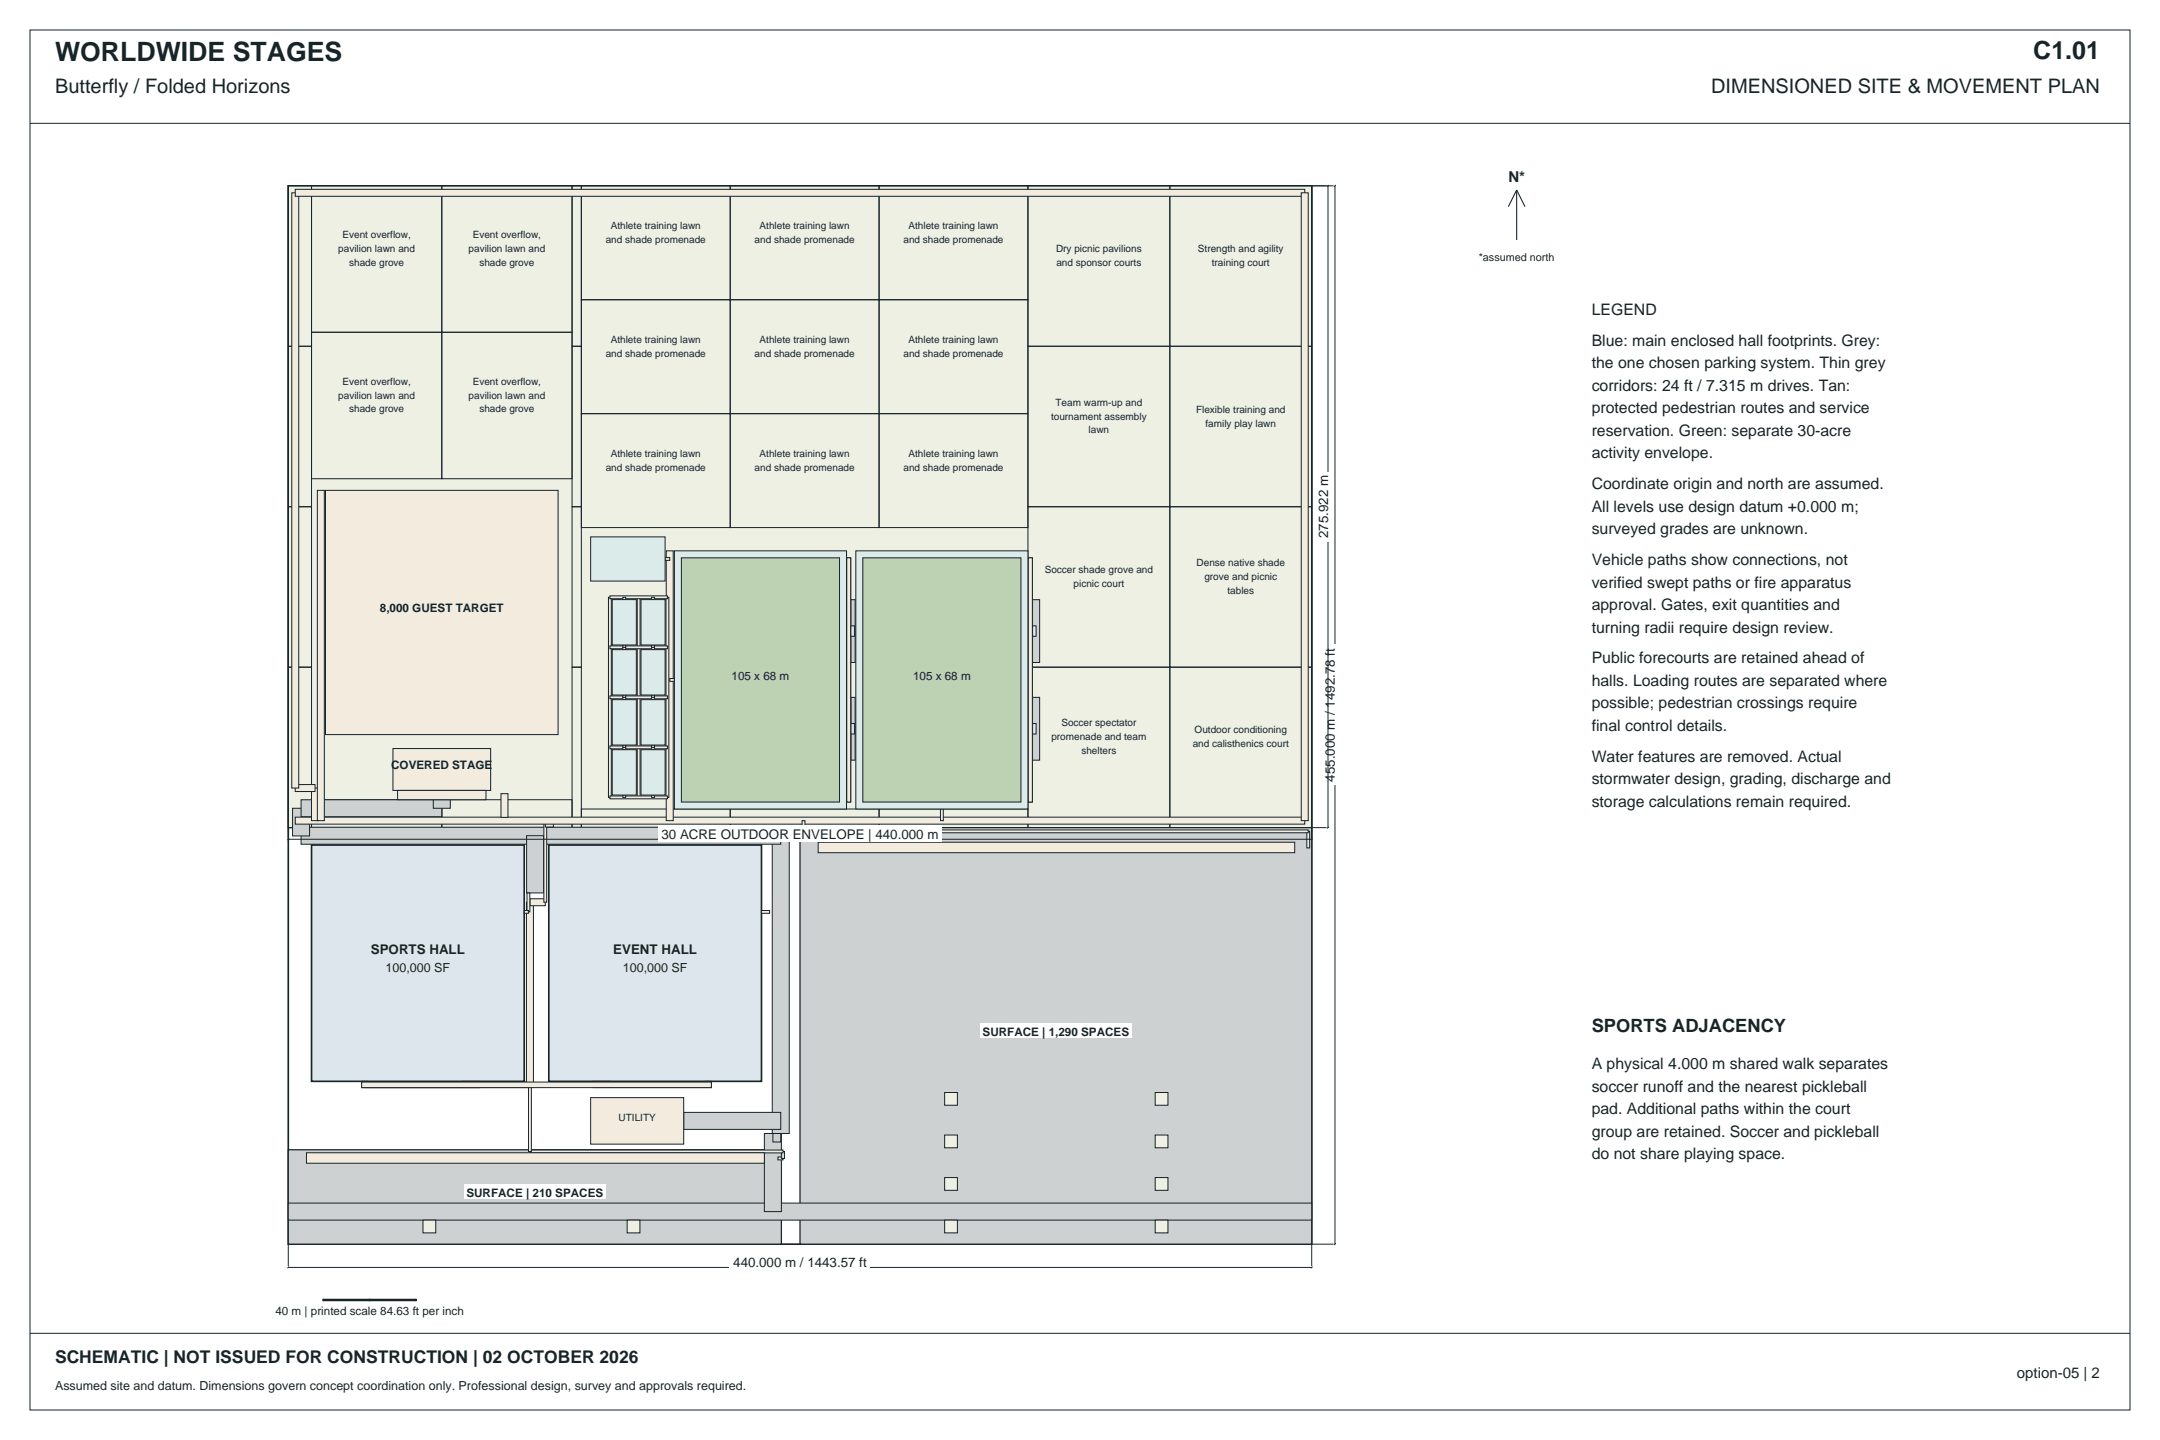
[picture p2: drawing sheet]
<svg xmlns="http://www.w3.org/2000/svg" width="914mm" height="610mm" viewBox="0 0 914 610" stroke-linecap="round" stroke-linejoin="round" font-family="sans-serif">
<defs><g id="words">
<text font-size="11.3" fill="#17242a" x="23.3" y="25.8">WORLDWIDE STAGES</text>
<text font-size="10.6" fill="#17242a" x="860.8" y="25">C1.01</text>
<g font-size="8.5" fill="#17242a">
<text x="23.3" y="39.2">Butterfly / Folded Horizons</text>
<text x="724.3" y="39.2">DIMENSIONED SITE &amp; MOVEMENT PLAN</text>
</g>
<text font-size="7.8" fill="#17242a" x="673.8" y="436.7">SPORTS ADJACENCY</text>
<text font-size="7.4" fill="#17242a" x="23.3" y="577.1">SCHEMATIC | NOT ISSUED FOR CONSTRUCTION | 02 OCTOBER 2026</text>
<g font-size="6.7" fill="#17242a">
<text x="673.8" y="133.3">LEGEND</text>
<text x="673.8" y="146.4">Blue: main enclosed hall footprints. Grey:</text>
<text x="673.8" y="155.9">the one chosen parking system. Thin grey</text>
<text x="673.8" y="165.5">corridors: 24 ft / 7.315 m drives. Tan:</text>
<text x="673.8" y="175">protected pedestrian routes and service</text>
<text x="673.8" y="184.5">reservation. Green: separate 30-acre</text>
<text x="673.8" y="194">activity envelope.</text>
<text x="673.8" y="207.1">Coordinate origin and north are assumed.</text>
<text x="673.8" y="216.6">All levels use design datum +0.000 m;</text>
<text x="673.8" y="226.1">surveyed grades are unknown.</text>
<text x="673.8" y="239.2">Vehicle paths show connections, not</text>
<text x="673.8" y="248.7">verified swept paths or fire apparatus</text>
<text x="673.8" y="258.2">approval. Gates, exit quantities and</text>
<text x="673.8" y="267.8">turning radii require design review.</text>
<text x="673.8" y="280.8">Public forecourts are retained ahead of</text>
<text x="673.8" y="290.3">halls. Loading routes are separated where</text>
<text x="673.8" y="299.9">possible; pedestrian crossings require</text>
<text x="673.8" y="309.4">final control details.</text>
<text x="673.8" y="322.4">Water features are removed. Actual</text>
<text x="673.8" y="332">stormwater design, grading, discharge and</text>
<text x="673.8" y="341.5">storage calculations remain required.</text>
<text x="673.8" y="452.6">A physical 4.000 m shared walk separates</text>
<text x="673.8" y="462.1">soccer runoff and the nearest pickleball</text>
<text x="673.8" y="471.7">pad. Additional paths within the court</text>
<text x="673.8" y="481.2">group are retained. Soccer and pickleball</text>
<text x="673.8" y="490.7">do not share playing space.</text>
</g>
<g font-size="6.3" fill="#17242a">
<text x="638.5" y="76.9">N*</text>
<text x="853.8" y="583.5">option-05 | 2</text>
</g>
<g font-size="5.6" fill="#17242a">
<text x="562.2" y="227.9" transform="rotate(-90 562.2 227.9)">275.922 m</text>
<text x="565.1" y="330.9" transform="rotate(-90 565.1 330.9)">455.000 m / 1492.78 ft</text>
<text x="280.1" y="355.3">30 ACRE OUTDOOR ENVELOPE | 440.000 m</text>
<text x="157" y="403.8">SPORTS HALL</text>
<text x="259.6" y="403.8">EVENT HALL</text>
<text x="310.4" y="536.5">440.000 m / 1443.57 ft</text>
</g>
<g font-size="5.3" fill="#17242a">
<text x="163.2" y="411.7">100,000 SF</text>
<text x="263.7" y="411.7">100,000 SF</text>
<text x="23.3" y="588.4">Assumed site and datum. Dimensions govern concept coordination only. Professional design, survey and approvals required.</text>
</g>
<g font-size="4.9" fill="#17242a">
<text x="160.8" y="259.3">8,000 GUEST TARGET</text>
<text x="309.7" y="287.8">105 x 68 m</text>
<text x="386.5" y="287.8">105 x 68 m</text>
<text x="165.6" y="325.7">COVERED STAGE</text>
<text x="416" y="438.5">SURFACE | 1,290 SPACES</text>
<text x="197.5" y="506.7">SURFACE | 210 SPACES</text>
<text x="116.6" y="556.7">40 m | printed scale 84.63 ft per inch</text>
</g>
<text font-size="4.6" fill="#17242a" x="626" y="110.4">*assumed north</text>
<g font-size="4.2" fill="#17242a">
<text x="145" y="100.8">Event overflow,</text>
<text x="200.1" y="100.8">Event overflow,</text>
<text x="258.6" y="96.9">Athlete training lawn</text>
<text x="321.6" y="96.9">Athlete training lawn</text>
<text x="384.6" y="96.9">Athlete training lawn</text>
<text x="143.2" y="106.7">pavilion lawn and</text>
<text x="198.4" y="106.7">pavilion lawn and</text>
<text x="256.4" y="102.8">and shade promenade</text>
<text x="319.5" y="102.8">and shade promenade</text>
<text x="382.5" y="102.8">and shade promenade</text>
<text x="447.1" y="106.7">Dry picnic pavilions</text>
<text x="507.1" y="106.7">Strength and agility</text>
<text x="147.8" y="112.6">shade grove</text>
<text x="202.9" y="112.6">shade grove</text>
<text x="447.2" y="112.6">and sponsor courts</text>
<text x="513" y="112.6">training court</text>
<text x="258.6" y="145.1">Athlete training lawn</text>
<text x="321.6" y="145.1">Athlete training lawn</text>
<text x="384.6" y="145.1">Athlete training lawn</text>
<text x="256.4" y="151">and shade promenade</text>
<text x="319.5" y="151">and shade promenade</text>
<text x="382.5" y="151">and shade promenade</text>
<text x="145" y="162.8">Event overflow,</text>
<text x="200.1" y="162.8">Event overflow,</text>
<text x="143.2" y="168.7">pavilion lawn and</text>
<text x="198.4" y="168.7">pavilion lawn and</text>
<text x="446.8" y="171.7">Team warm-up and</text>
<text x="147.8" y="174.6">shade grove</text>
<text x="202.9" y="174.6">shade grove</text>
<text x="445" y="177.6">tournament assembly</text>
<text x="506.3" y="174.6">Flexible training and</text>
<text x="460.8" y="183.5">lawn</text>
<text x="510.3" y="180.6">family play lawn</text>
<text x="258.6" y="193.3">Athlete training lawn</text>
<text x="321.6" y="193.3">Athlete training lawn</text>
<text x="384.6" y="193.3">Athlete training lawn</text>
<text x="256.4" y="199.2">and shade promenade</text>
<text x="319.5" y="199.2">and shade promenade</text>
<text x="382.5" y="199.2">and shade promenade</text>
<text x="506.6" y="239.6">Dense native shade</text>
<text x="442.3" y="242.6">Soccer shade grove and</text>
<text x="509.9" y="245.5">grove and picnic</text>
<text x="454.5" y="248.5">picnic court</text>
<text x="519.6" y="251.4">tables</text>
<text x="449.3" y="307.5">Soccer spectator</text>
<text x="505.7" y="310.5">Outdoor conditioning</text>
<text x="445.1" y="313.4">promenade and team</text>
<text x="504.9" y="316.4">and calisthenics court</text>
<text x="457.8" y="319.4">shelters</text>
<text x="261.9" y="474.5">UTILITY</text>
</g>
</g></defs>
<path d="M12.7 12.7h889v584.2h-889zM12.7 52.2h889M12.7 564.4h889" fill="none" stroke="#17242a" stroke-width=".42"/>
<path d="M122 78.7h433.3v448h-433.3z" fill="none" stroke="#17242a" stroke-width=".71" stroke-linecap="butt"/>
<path d="M122 78.7h433.3v271.7h-433.3z" fill-rule="evenodd" fill="#edf0e3" stroke="#17242a" stroke-width=".53"/>
<g fill="none" stroke="#17242a" stroke-width=".42">
<path d="M122 78.7h9.9v67.9h-9.9zM131.9 78.7h55.1v62h-55.1zM187 78.7h55.2v62h-55.2zM242.2 78.7h3.9v67.9h-3.9zM246.1 78.7h63v48.2h-63zM309.1 78.7h63v48.2h-63zM372.1 78.7h63.1v48.2h-63.1zM435.2 78.7h60v67.9h-60zM495.2 78.7h60.1v67.9h-60.1zM246.1 126.9h63v48.2h-63zM309.1 126.9h63v48.2h-63zM372.1 126.9h63.1v48.2h-63.1z"/>
<path d="M122 146.6h9.9v67.9h-9.9zM131.9 140.7h55.1v62h-55.1zM187 140.7h55.2v62h-55.2zM242.2 146.6h3.9v67.9h-3.9zM435.2 146.6h60v67.9h-60zM495.2 146.6h60.1v67.9h-60.1zM246.1 175.1h63v48.2h-63zM309.1 175.1h63v48.2h-63zM372.1 175.1h63.1v48.2h-63.1zM122 214.5h9.9v67.9h-9.9zM242.2 214.5h3.9v67.9h-3.9zM435.2 214.5h60v67.9h-60z"/>
<path d="M495.2 214.5h60.1v67.9h-60.1zM122 282.4h9.9v68h-9.9zM242.2 282.4h3.9v68h-3.9zM435.2 282.4h60v68h-60zM495.2 282.4h60.1v68h-60.1zM131.9 338.5h55.1v11.9h-55.1zM187 338.5h55.2v11.9h-55.2zM246.1 342.5h63v7.9h-63zM309.1 342.5h63v7.9h-63zM372.1 342.5h63.1v7.9h-63.1z"/>
</g>
<g fill="#dde6ec" stroke="#17242a" stroke-width=".71" stroke-linecap="butt">
<path d="M131.9 357.7h90v100.1h-90z" fill-rule="evenodd"/>
<path d="M232.3 357.7h90.1v100.1h-90.1z" fill-rule="evenodd"/>
</g>
<g fill="#ced1d1" stroke="#17242a" stroke-width=".53">
<path d="M338.7 350.4h216.6v176.3h-216.6z" fill-rule="evenodd"/>
<path d="M122 486.7h208.8v40h-208.8z" fill-rule="evenodd"/>
</g>
<g fill="#ced1d1" stroke="#17242a" stroke-width=".42">
<path d="M122 509.3h433.3v7.2h-433.3z" fill-rule="evenodd"/>
<path d="M323.6 479.8h7.2v33.1h-7.2z" fill-rule="evenodd"/>
<path d="M327.2 476.2h3.3v7.2h-3.3z" fill-rule="evenodd"/>
<path d="M326.9 353.9h7.2v125.9h-7.2z" fill-rule="evenodd"/>
<path d="M127.5 350.2h203v7.2h-203z" fill-rule="evenodd"/>
<path d="M222.9 353.8h7.2v24.2h-7.2z" fill-rule="evenodd"/>
<path d="M123.9 342.2h7.2v11.7h-7.2z" fill-rule="evenodd"/>
<path d="M127.5 338.6h59.5v7.2h-59.5z" fill-rule="evenodd"/>
<path d="M183.4 338.5h7.2v3.7h-7.2z" fill-rule="evenodd"/>
<path d="M289.4 470.9h41.1v7.2h-41.1z" fill-rule="evenodd"/>
</g>
<g fill="#f3ebdd" stroke="#17242a" stroke-width=".42">
<path d="M154.4 458.1h69.9v2.3h-69.9z" fill-rule="evenodd"/>
<path d="M222.9 381.9h2.9v77.3h-2.9z" fill-rule="evenodd"/>
<path d="M224.3 380.5h6.5v2.9h-6.5z" fill-rule="evenodd"/>
<path d="M230.2 348.6h1.2v33.3h-1.2z" fill-rule="evenodd"/>
<path d="M230.8 347.1h3.5v3h-3.5z" fill-rule="evenodd"/>
<path d="M232.8 347.4h3v1.2h-3z" fill-rule="evenodd"/>
<path d="M153.1 457.8h2.6v1.4h-2.6z" fill-rule="evenodd"/>
<path d="M195.7 457.8h7.4v1.4h-7.4z" fill-rule="evenodd"/>
<path d="M153.1 458.1h50v2.3h-50z" fill-rule="evenodd"/>
<path d="M223.1 378h1.2v8h-1.2z" fill-rule="evenodd"/>
<path d="M221.9 385.4h1.8v1.2h-1.8z" fill-rule="evenodd"/>
<path d="M251.1 457.8h7.4v1.4h-7.4z" fill-rule="evenodd"/>
<path d="M298.6 457.8h2.5v1.4h-2.5z" fill-rule="evenodd"/>
<path d="M251.1 458.1h50v2.3h-50z" fill-rule="evenodd"/>
<path d="M322.4 385.4h3.4v1.2h-3.4z" fill-rule="evenodd"/>
<path d="M125 345.9h427.3v3h-427.3z" fill-rule="evenodd"/>
<path d="M131.9 333.6h2.9v13.8h-2.9z" fill-rule="evenodd"/>
<path d="M125 332.1h8.4v3h-8.4z" fill-rule="evenodd"/>
<path d="M123.5 81.6h3v252h-3z" fill-rule="evenodd"/>
<path d="M125 80.1h427.3v3h-427.3z" fill-rule="evenodd"/>
<path d="M550.9 81.6h2.9v265.8h-2.9z" fill-rule="evenodd"/>
<path d="M282 233.2h3v114.2h-3z" fill-rule="evenodd"/>
<path d="M257.6 252.9h1.2v84.7h-1.2z" fill-rule="evenodd"/>
<path d="M269.8 252.9h1.2v84.7h-1.2z" fill-rule="evenodd"/>
<path d="M281.9 252.9h1.2v84.7h-1.2z" fill-rule="evenodd"/>
<path d="M258.2 337h24.3v1.2h-24.3z" fill-rule="evenodd"/>
<path d="M258.2 315.8h24.3v1.2h-24.3z" fill-rule="evenodd"/>
<path d="M258.2 294.6h24.3v1.2h-24.3z" fill-rule="evenodd"/>
<path d="M258.2 273.4h24.3v1.2h-24.3z" fill-rule="evenodd"/>
<path d="M258.2 252.3h24.3v1.2h-24.3z" fill-rule="evenodd"/>
<path d="M275.9 336.6h1.2v1h-1.2z" fill-rule="evenodd"/>
<path d="M275.9 316.4h1.2v1h-1.2z" fill-rule="evenodd"/>
<path d="M263.7 336.6h1.2v1h-1.2z" fill-rule="evenodd"/>
<path d="M263.7 316.4h1.2v1h-1.2z" fill-rule="evenodd"/>
<path d="M275.9 315.4h1.2v1h-1.2z" fill-rule="evenodd"/>
<path d="M275.9 295.2h1.2v1h-1.2z" fill-rule="evenodd"/>
<path d="M263.7 315.4h1.2v1h-1.2z" fill-rule="evenodd"/>
<path d="M263.7 295.2h1.2v1h-1.2z" fill-rule="evenodd"/>
<path d="M275.9 294.2h1.2v1h-1.2z" fill-rule="evenodd"/>
<path d="M275.9 274h1.2v1h-1.2z" fill-rule="evenodd"/>
<path d="M263.7 294.2h1.2v1h-1.2z" fill-rule="evenodd"/>
<path d="M263.7 274h1.2v1h-1.2z" fill-rule="evenodd"/>
<path d="M275.9 273h1.2v1h-1.2z" fill-rule="evenodd"/>
<path d="M275.9 252.9h1.2v.9h-1.2z" fill-rule="evenodd"/>
<path d="M263.7 273h1.2v1h-1.2z" fill-rule="evenodd"/>
<path d="M263.7 252.9h1.2v.9h-1.2z" fill-rule="evenodd"/>
<path d="M398.1 342.5h1.2v4.9h-1.2z" fill-rule="evenodd"/>
<path d="M283.5 287.2h2v1.2h-2z" fill-rule="evenodd"/>
<path d="M281.6 236h1.9v1.2h-1.9z" fill-rule="evenodd"/>
<path d="M134.3 207.6h3v139.8h-3z" fill-rule="evenodd"/>
<path d="M553.2 351.9h1.2v7.1h-1.2z" fill-rule="evenodd"/>
<path d="M340.1 351.3h213.7v1.2h-213.7z" fill-rule="evenodd"/>
<path d="M339.5 347.4h1.2v4.5h-1.2z" fill-rule="evenodd"/>
<path d="M329.3 489.8h2.2v1.2h-2.2z" fill-rule="evenodd"/>
<path d="M330.9 487.5h1.2v2.9h-1.2z" fill-rule="evenodd"/>
<path d="M224.3 486.9h107.2v1.2h-107.2z" fill-rule="evenodd"/>
<path d="M223.7 459.2h1.2v28.3h-1.2z" fill-rule="evenodd"/>
<path d="M153.1 458.1h148v2.3h-148z" fill-rule="evenodd"/>
<path d="M212.1 336h2.9v10h-2.9z" fill-rule="evenodd"/>
</g>
<path d="M360.2 295.2h1.8v26.6h-1.8z" fill-rule="evenodd" fill="#ced1d1" stroke="#17242a" stroke-width=".42"/>
<path d="M358.5 236.1h1.6v103.4h-1.6z" fill-rule="evenodd" fill="#f3ebdd" stroke="#17242a" stroke-width=".42"/>
<path d="M360.2 306.3h1.5v4.4h-1.5z" fill-rule="evenodd" fill="#dde6ec" stroke="#17242a" stroke-width=".42"/>
<path d="M360.2 253.9h1.8v26.6h-1.8z" fill-rule="evenodd" fill="#ced1d1" stroke="#17242a" stroke-width=".42"/>
<path d="M358.5 236.1h1.6v103.4h-1.6z" fill-rule="evenodd" fill="#f3ebdd" stroke="#17242a" stroke-width=".42"/>
<path d="M360.2 264.9h1.5v4.5h-1.5z" fill-rule="evenodd" fill="#dde6ec" stroke="#17242a" stroke-width=".42"/>
<path d="M437.1 295.2h3v26.6h-3z" fill-rule="evenodd" fill="#ced1d1" stroke="#17242a" stroke-width=".42"/>
<path d="M435.3 236.1h1.7v103.4h-1.7z" fill-rule="evenodd" fill="#f3ebdd" stroke="#17242a" stroke-width=".42"/>
<path d="M437.1 306.3h1.5v4.4h-1.5z" fill-rule="evenodd" fill="#dde6ec" stroke="#17242a" stroke-width=".42"/>
<path d="M437.1 253.9h3v26.6h-3z" fill-rule="evenodd" fill="#ced1d1" stroke="#17242a" stroke-width=".42"/>
<path d="M435.3 236.1h1.7v103.4h-1.7z" fill-rule="evenodd" fill="#f3ebdd" stroke="#17242a" stroke-width=".42"/>
<path d="M437.1 264.9h1.5v4.5h-1.5z" fill-rule="evenodd" fill="#dde6ec" stroke="#17242a" stroke-width=".42"/>
<g fill="#edf0e3" stroke="#17242a" stroke-width=".42">
<path d="M399.9 516.5h5.4v5.4h-5.4z" fill-rule="evenodd"/>
<path d="M489 516.5h5.4v5.4h-5.4z" fill-rule="evenodd"/>
<path d="M399.9 498.5h5.4v5.4h-5.4z" fill-rule="evenodd"/>
<path d="M489 498.5h5.4v5.4h-5.4z" fill-rule="evenodd"/>
<path d="M399.9 480.5h5.4v5.4h-5.4z" fill-rule="evenodd"/>
<path d="M489 480.5h5.4v5.4h-5.4z" fill-rule="evenodd"/>
<path d="M399.9 462.5h5.4v5.4h-5.4z" fill-rule="evenodd"/>
<path d="M489 462.5h5.4v5.4h-5.4z" fill-rule="evenodd"/>
<path d="M179.1 516.5h5.4v5.4h-5.4z" fill-rule="evenodd"/>
<path d="M265.5 516.5h5.4v5.4h-5.4z" fill-rule="evenodd"/>
</g>
<g fill="#f3ebdd" stroke="#17242a" stroke-width=".42">
<path d="M346.4 356.5h201.7v4.5h-201.7z" fill-rule="evenodd"/>
<path d="M129.7 488h193.9v4.4h-193.9z" fill-rule="evenodd"/>
</g>
<g fill="#dbebe9" stroke="#17242a" stroke-width=".42">
<path d="M362.3 233.2h72.9v109.3h-72.9z" fill-rule="evenodd"/>
<path d="M285.5 233.2h72.9v109.3h-72.9z" fill-rule="evenodd"/>
<path d="M271.4 317.4h10.2v19.2h-10.2z" fill-rule="evenodd"/>
<path d="M259.2 317.4h10.2v19.2h-10.2z" fill-rule="evenodd"/>
<path d="M271.4 296.2h10.2v19.2h-10.2z" fill-rule="evenodd"/>
<path d="M259.2 296.2h10.2v19.2h-10.2z" fill-rule="evenodd"/>
<path d="M271.4 275h10.2v19.2h-10.2z" fill-rule="evenodd"/>
<path d="M259.2 275h10.2v19.2h-10.2z" fill-rule="evenodd"/>
<path d="M271.4 253.8h10.2v19.2h-10.2z" fill-rule="evenodd"/>
<path d="M259.2 253.8h10.2v19.2h-10.2z" fill-rule="evenodd"/>
<path d="M250 227.3h31.6v18.7h-31.6z" fill-rule="evenodd"/>
</g>
<g fill="#bcd2b2" stroke="#17242a" stroke-width=".42">
<path d="M365.3 236.1h66.9v103.4h-66.9z" fill-rule="evenodd"/>
<path d="M288.4 236.1h67v103.4h-67z" fill-rule="evenodd"/>
</g>
<g fill="#f3ebdd" stroke="#17242a" stroke-width=".42">
<path d="M137.8 207.6h98.5v103.4h-98.5z" fill-rule="evenodd"/>
<path d="M166.3 316.9h41.4v17.7h-41.4z" fill-rule="evenodd"/>
<path d="M168.3 334.6h37.4v3.9h-37.4z" fill-rule="evenodd"/>
<path d="M250 464.7h39.4v19.7h-39.4z" fill-rule="evenodd"/>
</g>
<g fill="#fff">
<path d="M414.9 433.2h64.2v6.4h-64.2z" fill-rule="evenodd"/>
<path d="M196.4 501.4h60v6.4h-60z" fill-rule="evenodd"/>
</g>
<path d="M122 526.7v9.3M122 536.5h433.3M555.3 526.7v9.3" fill="none" stroke="#17242a" stroke-width=".42"/>
<path d="M122.4 536.2l-.7 .7M555.6 536.2l-.6 .7" fill="none" stroke="#17242a" stroke-width=".46"/>
<path d="M309 530.5h59.3v7.1h-59.3z" fill-rule="evenodd" fill="#fff"/>
<path d="M555.3 78.7h9.3M565.1 78.7v448M555.3 526.7h9.3" fill="none" stroke="#17242a" stroke-width=".42"/>
<path d="M565.5 78.3l-.7 .7M565.5 526.4l-.7 .6" fill="none" stroke="#17242a" stroke-width=".46"/>
<path d="M559.1 273h7.1v59.3h-7.1z" fill-rule="evenodd" fill="#fff"/>
<path d="M642.1 80.4v21.2M642.1 80.4l-3.6 7.1M642.1 80.4l3.5 7.1M122.4 354.9l-.7 .7M555.6 354.9l-.6 .7" fill="none" stroke="#17242a" stroke-width=".46"/>
<path d="M122 350.4v4.3M122 355.3h433.3M555.3 350.4v4.3" fill="none" stroke="#17242a" stroke-width=".42"/>
<path d="M278.6 349.3h120.1v7h-120.1z" fill-rule="evenodd" fill="#fff"/>
<path d="M555.3 78.7h6.3M562.2 78.7v271.7M555.3 350.4h6.3" fill="none" stroke="#17242a" stroke-width=".42"/>
<path d="M562.5 78.3l-.7 .7M562.5 350l-.7 .7" fill="none" stroke="#17242a" stroke-width=".46"/>
<path d="M556.2 199.8h7v29.5h-7z" fill-rule="evenodd" fill="#fff"/>
<path d="M136.8 550.3h39.4" fill="none" stroke="#17242a" stroke-width="1.1" stroke-linecap="butt"/>
<path d="M136.8 549.8v1M156.5 549.8v1M176.2 549.8v1" fill="none" stroke="#17242a" stroke-width=".71" stroke-linecap="butt"/>
<use href="#words"/>
</svg>
